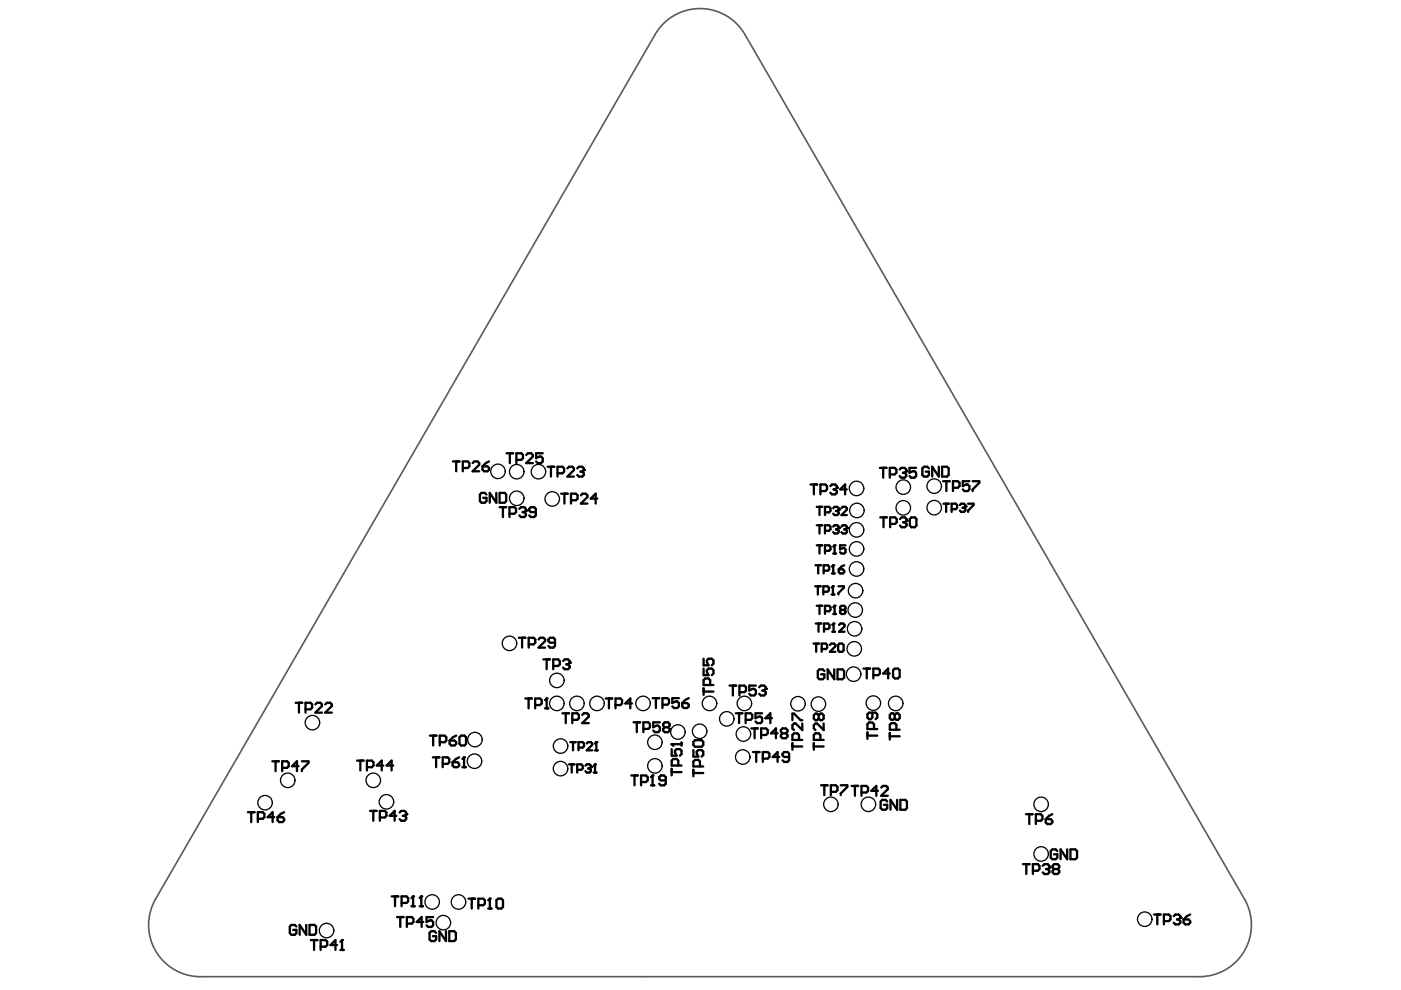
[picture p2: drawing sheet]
<svg xmlns="http://www.w3.org/2000/svg" width="297mm" height="210mm" viewBox="0 0 297 210" stroke-linecap="round" stroke-linejoin="round" font-family="sans-serif">
<path d="M140.4 5.3a11 11 0 0 1 17.5 2l106 183.3a11 11 0 0 1-9.6 16.5h-211.8a11 11 0 0 1-9.5-16.5l105.9-183.3z" fill="none" stroke="#5a5a5a" stroke-width=".35"/>
<g fill="none" stroke="#000" stroke-width=".49">
<path d="M96 97.8h1.4M96.7 97.8v2.1M98.1 99.2h1.1l.3-.3v-.7l-.3-.4h-1.1v2.1M100.2 98.2l.4-.4h.7l.3 .4v.3l-1.4 1.4h1.4M102.3 98.9h1l.4 .3v.4l-.4 .3h-.7l-.3-.3zM103.7 97.8l-.7 .4-.7 .7M107.4 96.1h1.4M108.1 96.1v2.1M109.5 97.5h1l.4-.4v-.6l-.4-.4h-1v2.1M111.6 96.5l.3-.4h.7l.4 .4v.3l-1.4 1.4h1.4M115.1 96.1h-1.4v1l.7-.3h.3l.4 .3v.7l-.4 .4h-.7l-.3-.4M116.1 99h1.4"/>
<path d="M116.8 99v2.1M120.3 99.3l.3-.3h.7l.4 .3v.4l-1.4 1.4h1.4M122.4 99.3l.3-.3h.7l.4 .3v.4l-.4 .3M186.6 99.2h1.4M187.3 99.2v2.1M190.7 99.5l.4-.3h.7l.3 .3v.4l-.3 .3M194.2 99.2h-1.4v1l.7-.3h.4l.3 .3v.7l-.3 .4h-.7l-.4-.4M197 99.3l-.4-.3h-.7l-.3 .3v1.4l.3 .4h.7l.4-.4v-.7h-.7M199 99v2.1l-1.4-2.1v2.1M199.7 99h1.1l.3 .3v1.4l-.3 .4h-1.1zM103.1 104.9l-.3-.4h-.7l-.4 .4v1.3l.4 .4h.7l.3-.4v-.7h-.7M105.2 104.5v2.1l-1.4-2.1v2.1"/>
<path d="M105.9 104.5h1.1l.3 .4v1.3l-.3 .4h-1.1zM105.9 107.5h1.4M106.6 107.5v2.1M108 108.9h1.1l.3-.3v-.7l-.3-.4h-1.1v2.1M110.1 107.9l.4-.4h.7l.3 .4v.3l-.3 .4M110.8 108.6h.4M111.2 108.6l.3 .3v.4l-.3 .3h-.7l-.4-.3M113.6 108.6h-1l-.4-.4v-.3l.4-.4h.7l.3 .4v1.4l-.3 .3h-.7l-.4-.3M118.2 100.4h1.1l.3-.4v-.7l-.3-.3h-1.1v2.1M119 104.7h1.4M119.7 104.7v2.1M121.1 106.1h1l.4-.4v-.7l-.4-.3h-1v2.1"/>
<path d="M123.1 100h.3M123.2 105l.3-.3h.7l.4 .3v.4l-1.4 1.4h1.4M123.4 100l.4 .4v.3l-.4 .4h-.7l-.3-.4M126.6 105.7h-1.4l1.1-1v2.1M171.9 102.7h1.3M172.6 102.7v2.1M172.9 119.8h1.2M173.2 111.4h1.1M173.2 107.5h1.1M173.2 115.6h1.1M173.5 119.8v1.8M173.7 107.5v1.7"/>
<path d="M173.7 111.4v1.7M173.7 115.6v1.8M173.9 104.1h1.1l.3-.3v-.7l-.3-.4h-1.1v2.1M174.9 108.6h.9l.3-.3v-.5l-.3-.3h-.9v1.7M174.9 112.5h.9l.3-.3v-.5l-.3-.3h-.9v1.7M174.9 116.8h.9l.3-.3v-.6l-.3-.3h-.9v1.8M176 103.1l.4-.4h.7l.3 .4v.3l-.3 .4M176.7 115.9l.2-.3v1.8M176.7 111.7l.2-.3h.6l.3 .3v.2l-.3 .3M176.7 107.8l.2-.3h.6l.3 .3v.2l-.3 .3M176.7 117.4h.5M176.7 103.8h.4"/>
<path d="M177.1 103.8l.3 .3v.4l-.3 .3h-.7l-.4-.3M177.2 112.2h.3M177.2 108.3h.3M177.5 108.3l.3 .3v.3l-.3 .3h-.6l-.2-.3M177.5 112.2l.3 .3v.3l-.3 .3h-.6l-.2-.3M178.4 111.7l.3-.3h.6l.3 .3v.2l-.3 .3M178.4 107.8l.3-.3h.6l.3 .3v.2l-1.2 1.2h1.2M179 112.2h.3M179 119.8l-.6 .3-.6 .6M179.3 115.6h-1.2v.9l.6-.3h.3l.3 .3v.6l-.3 .3h-.6l-.3-.3M179.3 112.2l.3 .3v.3l-.3 .3h-.6l-.3-.3M179.5 103.8h-1.4l1.1-1.1v2.1"/>
<path d="M186.6 109.7h1.4M187.3 109.7v2.1M188.7 100.6h1l.3-.4v-.7l-.3-.3h-1v2.1M188.7 111.1h1.1l.3-.4v-.7l-.3-.3h-1.1v2.1M190.8 110l.4-.3h.7l.3 .3v.4l-.3 .3M191.4 100.2h.4M191.5 110.7h.4M191.8 100.2l.3 .4v.3l-.3 .4h-.7l-.4-.4M191.9 110.7l.3 .4v.3l-.3 .4h-.7l-.4-.4M192.9 110l.4-.3h.7l.3 .3v1.4l-.3 .4h-.7l-.4-.4zM200 102h1.3M200 106.8h1.2"/>
<path d="M200.6 106.8v1.7M200.6 102v2.1M201.8 108h.8l.3-.3v-.6l-.3-.3h-.8v1.7M202 103.4h1.1l.3-.3v-.7l-.3-.4h-1.1v2.1M203.5 107.1l.3-.3h.6l.3 .3v.3l-.3 .3M204.1 107.7h.3M204.4 107.7l.3 .3v.2l-.3 .3h-.6l-.3-.3M205.3 106.8h1.1v.3l-1.1 1.1v.3M205.5 102h-1.4v1.1l.7-.4h.4l.3 .4v.7l-.3 .3h-.7l-.4-.3M206.2 102h1.4v.4l-1.4 1.4v.3M110 135.2h1.4M110.7 135.2v2.1"/>
<path d="M112.1 136.6h1l.4-.3v-.7l-.4-.4h-1v2.1M114.2 135.6l.3-.4h.7l.4 .4v.3l-1.4 1.4h1.4M115.2 139.8h1.4M115.9 139.8v2.1M117.7 136.3h-1.1l-.3-.4v-.3l.3-.4h.7l.4 .4v1.4l-.4 .3h-.7l-.3-.3M149.2 139.7v1.4h1l-.3-.7v-.4l.3-.3h.7l.4 .3v.7l-.4 .4M172.5 136.5h1.1M172.8 124.3h1.2M173 132.2h1.1M173.1 136.5v1.7M173.2 128.4h1.1M173.4 124.3v1.7"/>
<path d="M173.5 132.2v1.7M173.7 128.4v1.8M174.2 137.6h.9l.3-.3v-.6l-.3-.2h-.9v1.7M174.6 125.5h.8l.3-.3v-.6l-.3-.3h-.8v1.7M174.6 121h.9l.3-.3v-.6l-.3-.3h-.9v1.8M174.7 133.4h.9l.3-.3v-.6l-.3-.3h-.9v1.7M174.9 129.6h.9l.3-.3v-.6l-.3-.3h-.9v1.8M176 136.7l.2-.2h.6l.3 .2v.3l-1.1 1.2h1.1M176.3 124.6l.3-.3v1.7M176.3 126h.6M176.4 120.1l.3-.3v1.8M176.4 121.6h.6"/>
<path d="M176.4 132.5l.3-.3v1.7M176.4 133.9h.6M176.7 128.7l.2-.3v1.8M176.7 130.2h.5M177.7 136.7l.3-.2h.6l.3 .2v1.2l-.3 .3h-.6l-.3-.3zM177.8 124.3h1.1v.3l-1.1 1.2v.2M177.8 120.7h.9l.3 .3v.3l-.3 .3h-.6l-.3-.3zM177.9 132.5l.3-.3h.6l.3 .3v.3l-1.2 1.1h1.2M178.4 129.3l-.3 .3v.3l.3 .3h.6l.3-.3v-.3l-.3-.3M178.4 129.3l-.3-.3v-.3l.3-.3h.6l.3 .3v.3l-.3 .3M178.4 129.3h.6M62.7 149h1.4"/>
<path d="M63.4 149v2.1M64.8 150.4h1l.4-.4v-.6l-.4-.4h-1v2.1M66.9 149.4l.3-.4h.7l.4 .4v.3l-1.4 1.4h1.4M69 149.4l.3-.4h.7l.4 .4v.3l-1.4 1.4h1.4M91.1 156h1.4M91.8 156v2.1M93.2 157.4h1.1l.3-.4v-.7l-.3-.3h-1.1v2.1M95.3 157h1.1l.3 .4v.3l-.3 .4h-.7l-.4-.4zM96.7 156l-.7 .3-.7 .7M97.4 156.3l.4-.3h.7l.3 .3v1.4l-.3 .4h-.7l-.4-.4zM111.4 148.1h1.4M112.1 148.1v2.1"/>
<path d="M113.5 149.5h1l.4-.4v-.7l-.4-.3h-1v2.1M115.6 148.4l.3-.3v2.1M115.6 150.2h.7M117.3 141.2h1l.4-.4v-.6l-.4-.4h-1v2.1M119.3 151.2h1.3M119.4 140.2l.3-.4h.7l.4 .4v.3l-.4 .3M119.9 151.2v2.1M120.1 140.8h.3M120.4 140.8l.4 .4v.3l-.4 .4h-.7l-.3-.4M120.9 157.3h1.2M121.3 152.6h1.1l.3-.3v-.7l-.3-.4h-1.1v2.1M121.5 157.3v1.8"/>
<path d="M122.7 158.5h.8l.3-.3v-.6l-.3-.3h-.8v1.8M123.4 151.6l.4-.4h.7l.3 .4v.3l-1.4 1.4h1.4M124.4 157.6l.3-.3h.6l.3 .3v.3l-1.2 1.2h1.2M126.1 159.1h.6M126.1 157.6l.3-.3v1.8M128.4 148.1h1.4M129.1 148.1v2.1M130.5 149.5h1l.4-.4v-.7l-.4-.3h-1v2.1M134 149.1h-1.4l1-1v2.1M134.3 153.1h1.4M135 153.1v2.1M136.4 154.5h1.1l.3-.3v-.7l-.3-.4h-1.1v2.1"/>
<path d="M138.4 148h1.4M139.1 148v2.1M139.9 153.1h-1.4v1.1l.7-.4h.3l.4 .4v.7l-.4 .3h-.7l-.3-.3M140.5 149.4h1l.3-.3v-.7l-.3-.4h-1v2.1M140.9 154.2l-.3-.4v-.3l.3-.4h.7l.4 .4v.3l-.4 .4M140.9 154.2l-.3 .3v.4l.3 .3h.7l.4-.3v-.4l-.4-.3M140.9 154.2h.7M142.4 158.8v1.4h1.1l-.4-.7v-.3l.4-.4h.7l.3 .4v.7l-.3 .3M143.9 148h-1.4v1.1l.7-.4h.4l.3 .4v.7l-.3 .3h-.7l-.4-.3M144.5 157.4v.7M144.5 157.8h-2.1l.4 .3M144.6 149.1h1.1l.3 .3v.4l-.3 .3h-.7l-.4-.3z"/>
<path d="M146 148l-.7 .4-.7 .7M147 157.3l.4-.4h1.4l.3 .4v.7l-.3 .3h-1.4l-.4-.3zM147 159v1.4h1.1l-.4-.7v-.3l.4-.4h.7l.3 .4v.7l-.3 .3M149.2 141.8v1.3h1l-.3-.6v-.4l.3-.3h.7l.4 .3v.7l-.4 .3M149.2 145.9v1.4M149.2 146.6h2.1M150.6 145.2v-1l-.4-.4h-.7l-.3 .4v1h2.1M154.7 145.4h1.4M155.4 145.4v2.1M156 151.2h1.4M156.7 151.2v2.1M156.8 146.8h1l.4-.4v-.7l-.4-.3h-1v2.1"/>
<path d="M158.1 152.6h1l.4-.3v-.7l-.4-.4h-1v2.1M159.3 154.4h1.4M159.6 159.5h1.4M160 154.4v2.1M160.3 145.4h-1.4v1l.7-.3h.3l.4 .3v.7l-.4 .4h-.7l-.3-.4M160.3 159.5v2M161 145.7l.3-.3h.7l.4 .3v.4l-.4 .3M161.4 155.8h1l.4-.3v-.7l-.4-.4h-1v2.1M161.6 151.2h-1.4v1.1l.7-.4h.3l.4 .4v.7l-.4 .3h-.7l-.3-.3M161.7 146.4h.3M162 146.4l.4 .4v.3l-.4 .4h-.7l-.3-.4M163.7 152.3h-1.4l1-1.1v2.1"/>
<path d="M164.9 155.5h-1.4l1-1.1v2.1M165.9 155.5h.7M165.9 155.5l-.3-.4v-.3l.3-.4h.7l.4 .4v.3l-.4 .4M165.9 155.5l-.3 .3v.4l.3 .3h.7l.4-.3v-.4l-.4-.3M168 152.7v-1.4h.4l1.4 1.4h.3M168 157.6v1.4M168 158.3h2.1M169.4 156.9v-1.1l-.3-.3h-.7l-.4 .3v1.1h2.1M170.1 153.4v1.4l-1.4-1.4h-.3l-.4 .3v.7l.4 .4M172.5 158.3h2.1M172.5 157.6v1.4M173.6 151.7l-.4-.4h-.3l-.4 .4v.6l.4 .4h.3l.4-.4"/>
<path d="M173.6 151.7l.3-.4h.4l.3 .4v.6l-.3 .4h-.4l-.3-.4M173.6 151.7v.6M173.9 156.9v-1.1l-.3-.3h-.7l-.4 .3v1.1h2.1M174.6 153.4v1.4l-1.4-1.4h-.3l-.4 .3v.7l.4 .4M174.8 142.3l-.4-.4h-.7l-.3 .4v1.4l.3 .3h.7l.4-.3v-.7h-.7M176.9 141.9v2.1l-1.4-2.1v2.1M177.6 141.9h1l.4 .4v1.4l-.4 .3h-1zM183.1 141.8h1.4M183.8 141.8v2M183.9 155.3v1.4M183.9 156h2.1M185 151.1v1l-.4 .4h-.3l-.4-.4v-.7l.4-.3h1.4l.3 .3v.7l-.3 .4"/>
<path d="M185.2 143.1h1l.4-.3v-.7l-.4-.3h-1v2M185.3 154.6v-1.1l-.3-.3h-.7l-.4 .3v1.1h2.1M188.7 142.8h-1.4l1-1v2M188.7 155.4v1.4M188.7 156.1h2M189.3 142.1l.4-.3h.7l.3 .3v1.4l-.3 .3h-.7l-.4-.3zM189.7 151.6l-.3-.4h-.4l-.3 .4v.7l.3 .3h.4l.3-.3M189.7 151.6l.3-.4h.4l.3 .4v.7l-.3 .3h-.4l-.3-.3M189.7 151.6v.7M190 154.7v-1l-.3-.4h-.7l-.3 .4v1h2M52.6 172.2h1.4M53.3 172.2v2.1"/>
<path d="M54.7 173.6h1l.4-.3v-.7l-.4-.4h-1v2.1M57.7 161.4h1.4M58.1 173.3h-1.3l1-1.1v2.1M58.4 161.4v2.1M58.8 173.3h1.1l.3 .3v.4l-.3 .3h-.7l-.4-.3zM59.8 162.8h1.1l.3-.3v-.7l-.3-.4h-1.1v2.1M60.2 172.2l-.7 .4-.7 .7M63.3 162.5h-1.4l1.1-1.1v2.1M64 161.4h1.4v.4l-1.4 1.3v.4M75.7 161.3h1.4M76.4 161.3v2.1M77.8 162.7h1l.4-.4v-.7l-.4-.3h-1v2.1"/>
<path d="M78.4 171.9h1.4M79.1 171.9v2.1M80.5 173.3h1.1l.3-.3v-.7l-.3-.4h-1.1v2.1M81.3 162.3h-1.4l1-1v2.1M83.4 162.3h-1.4l1-1v2.1M84 173h-1.4l1.1-1.1v2.1M84.7 172.3l.4-.4h.7l.3 .4v.3l-.3 .4M85.4 173h.4M85.8 173l.3 .3v.4l-.3 .3h-.7l-.4-.3M91.8 160.6h1.4M92.5 160.6v2.1M93.9 162h1l.4-.4v-.7l-.4-.3h-1v2.1"/>
<path d="M96 161.6h1l.3 .4v.3l-.3 .4h-.7l-.3-.4zM97.3 160.6l-.6 .3-.7 .7M98 162.7h.7M98 160.9l.4-.3v2.1M120.6 162.1h1.2M121.2 162.1v1.7M122.4 163.2h.9l.2-.3v-.6l-.2-.2h-.9v1.7M124.1 162.3l.3-.2h.6l.3 .2v.3l-.3 .3M124.7 162.9h.3M125 162.9l.3 .3v.3l-.3 .3h-.6l-.3-.3M125.9 163.8h.5M125.9 162.3l.3-.2v1.7"/>
<path d="M133.8 164.4h1.4M134.5 164.4v2.1M135.9 165.8h1.1l.3-.3v-.7l-.3-.4h-1.1v2.1M138 166.5h.7M138 164.8l.4-.4v2.1M141.2 165.5h-1.1l-.3-.4v-.3l.3-.4h.7l.4 .4v1.4l-.4 .3h-.7l-.3-.3M142.4 163v1.4M142.4 163.7h2.1M143.8 162.3v-1l-.3-.4h-.7l-.4 .4v1h2.1M147 163.2v1.4M147 163.9h2.1M148.4 162.5v-1l-.3-.4h-.7l-.4 .4v1h2.1"/>
<path d="M161.7 160.8h1.1l.3-.3v-.7l-.3-.3h-1.1v2M165.2 160.5h-1.4l1.1-1v2M167.3 160.5h-1l-.4-.3v-.4l.4-.3h.7l.3 .3v1.4l-.3 .3h-.7l-.4-.3M174.1 166.5h1.4M174.8 166.5v2.1M176.2 167.9h1l.4-.4v-.7l-.4-.3h-1v2.1M178.3 166.5h1.3v.3l-1.3 1.4v.4M180.6 166.6h1.4M181.3 166.6v2.1M182.7 168h1l.3-.3v-.7l-.3-.4h-1v2.1M186.1 167.7h-1.4l1.1-1.1v2.1M186.8 167l.4-.4h.7l.3 .4v.3l-1.4 1.4h1.4"/>
<path d="M188.1 169.9l-.3-.3h-.7l-.4 .3v1.4l.4 .4h.7l.3-.4v-.7h-.7M190.2 169.6v2.1l-1.4-2.1v2.1M190.9 169.6h1l.4 .3v1.4l-.4 .4h-1zM217.5 172.6h1.4M218.2 172.6v2.1M219.6 174h1.1l.3-.3v-.7l-.3-.4h-1.1v2.1M221.7 173.7h1.1l.3 .3v.4l-.3 .3h-.7l-.4-.3zM223.1 172.6l-.7 .4-.7 .7M62.8 196.5l-.3-.4h-.7l-.4 .4v1.3l.4 .4h.7l.3-.4v-.6h-.7M64.9 196.1v2.1l-1.4-2.1v2.1M65.6 196.1h1.1l.3 .4v1.3l-.3 .4h-1.1zM65.9 199.3h1.4"/>
<path d="M66.6 199.3v2.1M72.2 199.7l.3-.4v2.1M83.1 190.1h1.3M83.7 190.1v2M84.2 194.4h1.4M84.9 194.4v2.1M85.1 191.4h1.1l.3-.3v-.7l-.3-.3h-1.1v2M86.3 195.8h1l.4-.3v-.7l-.4-.4h-1v2.1M87.2 192.1h.7M87.2 190.4l.4-.3v2M89 192.1h.7M89 190.4l.3-.3v2"/>
<path d="M89.7 195.5h-1.3l1-1.1v2.1M91.8 194.4h-1.4v1.1l.7-.4h.4l.3 .4v.7l-.3 .3h-.7l-.4-.3M92.5 197.8l-.4-.4h-.7l-.3 .4v1.4l.3 .3h.7l.4-.3v-.7h-.7M94.6 197.4v2.1l-1.4-2.1v2.1M95.3 197.4h1l.4 .4v1.4l-.4 .3h-1zM99.3 190.5h1.4M100 190.5v2.1M101.4 191.9h1.1l.3-.3v-.7l-.3-.4h-1.1v2.1M103.5 190.9l.4-.4v2.1M103.5 192.6h.7M105.3 190.9l.3-.4h.7l.3 .4v1.4l-.3 .3h-.7l-.3-.3zM216.9 183.2h1.4"/>
<path d="M217.6 183.2v2.1M219 184.6h1l.4-.3v-.7l-.4-.4h-1v2.1M221.1 183.6l.3-.4h.7l.4 .4v.3l-.4 .4M221.8 184.3h.3M222.1 184.3l.4 .3v.4l-.4 .3h-.7l-.3-.3M223.5 184.3l-.3-.4v-.3l.3-.4h.7l.4 .4v.3l-.4 .4M223.5 184.3h.7M223.5 184.3l-.3 .3v.4l.3 .3h.7l.4-.3v-.4l-.4-.3M224.2 180.4l-.4-.3h-.7l-.3 .3v1.4l.3 .4h.7l.4-.4v-.7h-.7M226.3 180.1v2.1l-1.4-2.1v2.1M227 180.1h1l.4 .3v1.4l-.4 .4h-1zM244.7 193.9h1.4"/>
<path d="M245.4 193.9v2.1M246.8 195.3h1l.4-.4v-.7l-.4-.3h-1v2.1M248.9 194.2l.3-.3h.7l.4 .3v.4l-.4 .3M249.6 194.9h.3M249.9 194.9l.4 .4v.3l-.4 .4h-.7l-.3-.4M250.9 194.9h1.1l.3 .4v.3l-.3 .4h-.7l-.4-.4zM252.3 193.9l-.7 .3-.7 .7M68 200.7h1l.4-.3v-.7l-.4-.4h-1v2.1M71.5 200.4h-1.4l1-1.1v2.1M72.2 201.4h.7"/>
</g>
<g fill="#000">
<circle cx="123.8" cy="99.7" r=".24"/>
<circle cx="192.1" cy="99.9" r=".24"/>
<circle cx="111.5" cy="108.2" r=".24"/>
<circle cx="176.7" cy="119.8" r=".24"/>
<circle cx="176.9" cy="115.6" r=".24"/>
<circle cx="177.4" cy="103.4" r=".24"/>
<circle cx="177.8" cy="108" r=".24"/>
<circle cx="177.8" cy="111.9" r=".24"/>
<circle cx="179.6" cy="111.9" r=".24"/>
<circle cx="192.2" cy="110.4" r=".24"/>
<circle cx="204.7" cy="107.4" r=".24"/>
<circle cx="176.6" cy="124.3" r=".24"/>
<circle cx="176.7" cy="132.2" r=".24"/>
<circle cx="176.9" cy="128.4" r=".24"/>
<circle cx="115.9" cy="148.1" r=".24"/>
<circle cx="120.8" cy="140.5" r=".24"/>
<circle cx="126.4" cy="157.3" r=".24"/>
<circle cx="142.4" cy="157.8" r=".24"/>
<circle cx="162.4" cy="146.1" r=".24"/>
<circle cx="86.1" cy="172.6" r=".24"/>
<circle cx="98.4" cy="160.6" r=".24"/>
<circle cx="125.3" cy="162.6" r=".24"/>
<circle cx="126.2" cy="162.1" r=".24"/>
<circle cx="138.4" cy="164.4" r=".24"/>
<circle cx="72.5" cy="199.3" r=".24"/>
<circle cx="87.6" cy="190.1" r=".24"/>
<circle cx="89.3" cy="190.1" r=".24"/>
<circle cx="103.9" cy="190.5" r=".24"/>
<circle cx="222.5" cy="183.9" r=".24"/>
<circle cx="250.3" cy="194.6" r=".24"/>
</g>
<g fill="none" stroke="#000" stroke-width=".27">
<circle cx="105.6" cy="99.9" r="1.54"/>
<circle cx="109.6" cy="100" r="1.54"/>
<circle cx="109.6" cy="105.7" r="1.54"/>
<circle cx="114.2" cy="100" r="1.54"/>
<circle cx="117.1" cy="105.8" r="1.54"/>
<circle cx="181.6" cy="103.6" r="1.54"/>
<circle cx="181.6" cy="112.3" r="1.54"/>
<circle cx="181.6" cy="116.4" r="1.54"/>
<circle cx="181.7" cy="108.2" r="1.54"/>
<circle cx="191.5" cy="103.3" r="1.54"/>
<circle cx="191.5" cy="107.7" r="1.54"/>
<circle cx="198.1" cy="103.1" r="1.54"/>
<circle cx="198.1" cy="107.6" r="1.54"/>
<circle cx="108" cy="136.4" r="1.54"/>
<circle cx="181.1" cy="137.6" r="1.54"/>
<circle cx="181.2" cy="133.3" r="1.54"/>
<circle cx="181.3" cy="129.3" r="1.54"/>
<circle cx="181.4" cy="125.2" r="1.54"/>
<circle cx="181.6" cy="120.6" r="1.54"/>
<circle cx="66.2" cy="153.2" r="1.54"/>
<circle cx="100.7" cy="156.8" r="1.54"/>
<circle cx="118.1" cy="144.3" r="1.54"/>
<circle cx="118.1" cy="149.1" r="1.54"/>
<circle cx="118.9" cy="158.2" r="1.54"/>
<circle cx="122.3" cy="149.1" r="1.54"/>
<circle cx="126.6" cy="149.1" r="1.54"/>
<circle cx="136.3" cy="149.1" r="1.54"/>
<circle cx="138.9" cy="157.4" r="1.54"/>
<circle cx="143.7" cy="155.2" r="1.54"/>
<circle cx="148.3" cy="155" r="1.54"/>
<circle cx="150.4" cy="149.1" r="1.54"/>
<circle cx="154.1" cy="152.4" r="1.54"/>
<circle cx="157.6" cy="155.6" r="1.54"/>
<circle cx="157.8" cy="149.1" r="1.54"/>
<circle cx="169.2" cy="149.2" r="1.54"/>
<circle cx="173.5" cy="149.3" r="1.54"/>
<circle cx="181" cy="142.9" r="1.54"/>
<circle cx="185.2" cy="149.1" r="1.54"/>
<circle cx="189.9" cy="149.1" r="1.54"/>
<circle cx="56.2" cy="170.2" r="1.54"/>
<circle cx="61" cy="165.4" r="1.54"/>
<circle cx="79.1" cy="165.4" r="1.54"/>
<circle cx="81.9" cy="170" r="1.54"/>
<circle cx="100.6" cy="161.4" r="1.54"/>
<circle cx="118.9" cy="163" r="1.54"/>
<circle cx="138.9" cy="162.4" r="1.54"/>
<circle cx="157.5" cy="160.5" r="1.54"/>
<circle cx="176.2" cy="170.5" r="1.54"/>
<circle cx="184.1" cy="170.5" r="1.54"/>
<circle cx="220.7" cy="170.5" r="1.54"/>
<circle cx="69.2" cy="197.3" r="1.54"/>
<circle cx="91.6" cy="191.2" r="1.54"/>
<circle cx="94" cy="195.6" r="1.54"/>
<circle cx="97.2" cy="191.2" r="1.54"/>
<circle cx="220.7" cy="181.1" r="1.54"/>
<circle cx="242.7" cy="194.9" r="1.54"/>
</g>
</svg>
